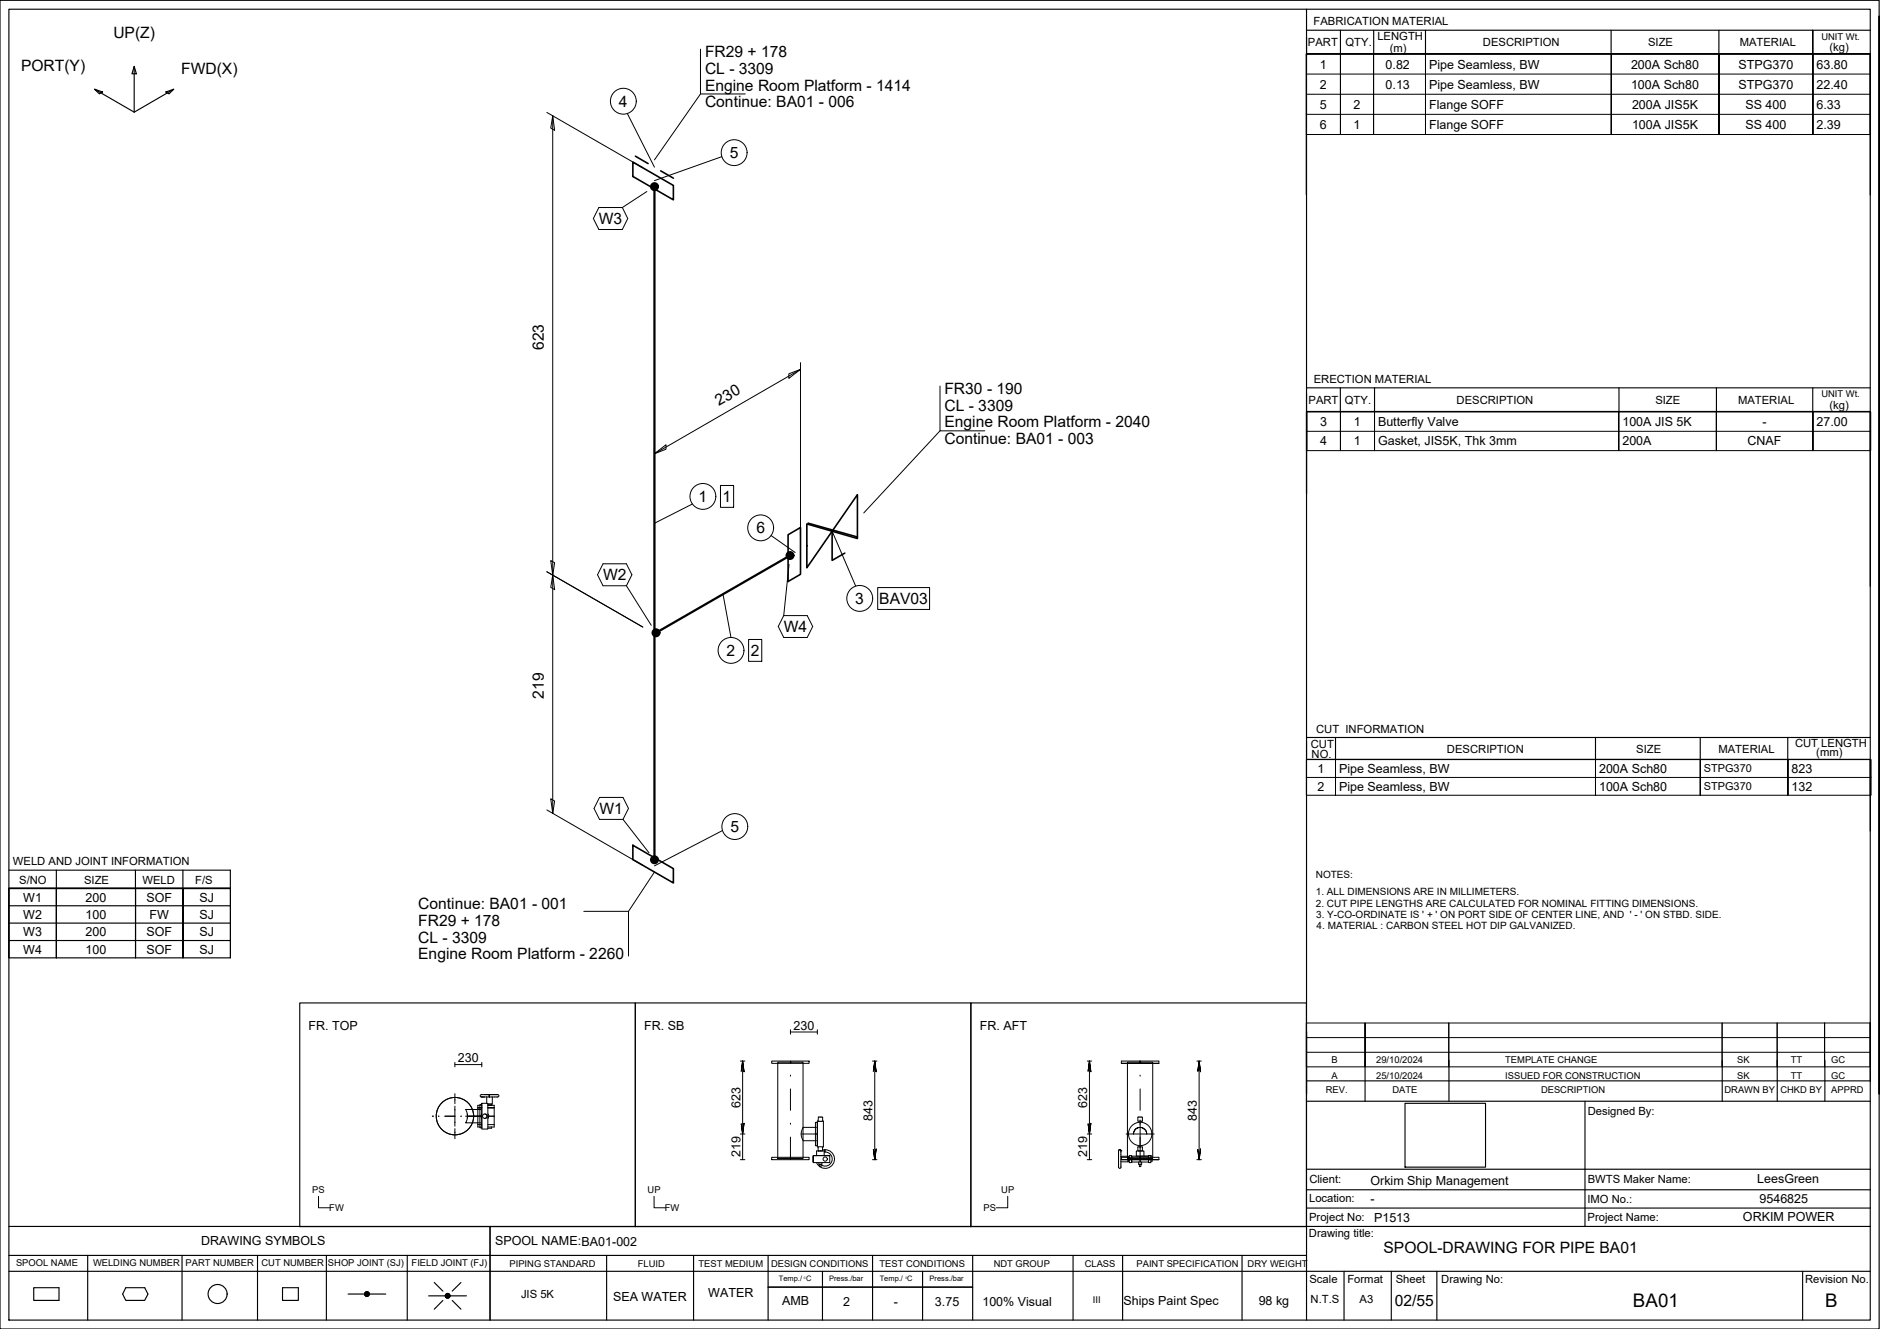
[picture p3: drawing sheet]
<svg xmlns="http://www.w3.org/2000/svg" width="420mm" height="297mm" viewBox="0 0 420 297" stroke-linecap="round" stroke-linejoin="round" font-family="sans-serif">
<defs><g id="words">
<g font-size="4.2">
<text x="365" y="292.1">BA01</text>
<text x="407.9" y="292.1">B</text>
</g>
<g font-size="3.5">
<text x="25.3" y="8.5">UP(Z)</text>
<text x="4.7" y="15.8">PORT(Y)</text>
<text x="40.5" y="16.6">FWD(X)</text>
<text x="157.6" y="16.5">CL - 3309</text>
<text x="157.6" y="12.7">FR29 + 178</text>
<text x="138.3" y="23.9">4</text>
<text x="157.6" y="20.2">Engine Room Platform - 1414</text>
<text x="157.6" y="24">Continue: BA01 - 006</text>
<text x="163.1" y="35.4">5</text>
<text x="133.8" y="50.1">W3</text>
<text x="121.5" y="78.2" transform="rotate(-90 121.5 78.2)">623</text>
<text x="211.1" y="88">FR30 - 190</text>
<text x="160.7" y="90.8" transform="rotate(-30 160.7 90.8)">230</text>
<text x="211.1" y="95.5">Engine Room Platform - 2040</text>
<text x="211.1" y="91.8">CL - 3309</text>
<text x="211.1" y="99.3">Continue: BA01 - 003</text>
<text x="156.1" y="112.2">1</text>
<text x="161.5" y="112.2">1</text>
<text x="169" y="119.2">6</text>
<text x="134.8" y="129.7">W2</text>
<text x="191.2" y="135">3</text>
<text x="196.5" y="135">BAV03</text>
<text x="175.2" y="141.3">W4</text>
<text x="162.4" y="146.6">2</text>
<text x="167.8" y="146.6">2</text>
<text x="121.5" y="156.2" transform="rotate(-90 121.5 156.2)">219</text>
<text x="134" y="181.9">W1</text>
<text x="163.2" y="186">5</text>
<text x="93.5" y="203.2">Continue: BA01 - 001</text>
<text x="93.5" y="206.9">FR29 + 178</text>
<text x="93.5" y="210.7">CL - 3309</text>
<text x="93.5" y="214.4">Engine Room Platform - 2260</text>
<text x="309.2" y="280.1">SPOOL-DRAWING FOR PIPE BA01</text>
<text x="311.7" y="291.8">02/55</text>
</g>
<g font-size="2.8">
<text x="295" y="15.3">1</text>
<text x="309.7" y="15.3">0.82</text>
<text x="319.4" y="15.3">Pipe Seamless, BW</text>
<text x="364.5" y="15.3">200A Sch80</text>
<text x="388.5" y="15.3">STPG370</text>
<text x="406" y="15.3">63.80</text>
<text x="295" y="19.8">2</text>
<text x="309.7" y="19.8">0.13</text>
<text x="319.4" y="19.8">Pipe Seamless, BW</text>
<text x="364.5" y="19.8">100A Sch80</text>
<text x="388.5" y="19.8">STPG370</text>
<text x="406" y="19.8">22.40</text>
<text x="295" y="24.3">5</text>
<text x="295" y="28.8">6</text>
<text x="302.5" y="24.3">2</text>
<text x="302.5" y="28.8">1</text>
<text x="319.4" y="24.3">Flange SOFF</text>
<text x="319.4" y="28.8">Flange SOFF</text>
<text x="364.7" y="24.3">200A JIS5K</text>
<text x="364.7" y="28.8">100A JIS5K</text>
<text x="390.1" y="24.3">SS 400</text>
<text x="390.1" y="28.8">SS 400</text>
<text x="406" y="24.3">6.33</text>
<text x="406" y="28.8">2.39</text>
<text x="295.1" y="95.2">3</text>
<text x="302.6" y="95.2">1</text>
<text x="308" y="95.2">Butterfly Valve</text>
<text x="362.6" y="95.2">100A JIS 5K</text>
<text x="393.9" y="95.2">-</text>
<text x="406" y="95.2">27.00</text>
<text x="295.1" y="99.6">4</text>
<text x="302.6" y="99.6">1</text>
<text x="308" y="99.6">Gasket, JIS5K, Thk 3mm</text>
<text x="362.6" y="99.6">200A</text>
<text x="390.6" y="99.6">CNAF</text>
<text x="294.4" y="172.7">1</text>
<text x="299.3" y="172.7">Pipe Seamless, BW</text>
<text x="357.4" y="172.7">200A Sch80</text>
<text x="400.4" y="172.7">823</text>
<text x="294.4" y="176.7">2</text>
<text x="299.3" y="176.7">Pipe Seamless, BW</text>
<text x="357.4" y="176.7">100A Sch80</text>
<text x="400.4" y="176.7">132</text>
<text x="5.2" y="201.5">W1</text>
<text x="19.1" y="201.5">200</text>
<text x="32.7" y="201.5">SOF</text>
<text x="44.6" y="201.5">SJ</text>
<text x="5.2" y="205.4">W2</text>
<text x="5.2" y="209.3">W3</text>
<text x="19.1" y="205.4">100</text>
<text x="19.1" y="209.3">200</text>
<text x="32.7" y="209.3">SOF</text>
<text x="33.4" y="205.4">FW</text>
<text x="44.6" y="205.4">SJ</text>
<text x="44.6" y="209.3">SJ</text>
<text x="5.2" y="213.2">W4</text>
<text x="19.1" y="213.2">100</text>
<text x="32.7" y="213.2">SOF</text>
<text x="44.6" y="213.2">SJ</text>
<text x="69" y="230.2">FR. TOP</text>
<text x="144" y="230.2">FR. SB</text>
<text x="177.3" y="230.2">230</text>
<text x="219" y="230.2">FR. AFT</text>
<text x="102.3" y="237.5">230</text>
<text x="165.5" y="247.6" transform="rotate(-90 165.5 247.6)">623</text>
<text x="195" y="250.5" transform="rotate(-90 195 250.5)">843</text>
<text x="243" y="247.6" transform="rotate(-90 243 247.6)">623</text>
<text x="267.5" y="250.5" transform="rotate(-90 267.5 250.5)">843</text>
<text x="165.5" y="258.7" transform="rotate(-90 165.5 258.7)">219</text>
<text x="243" y="258.7" transform="rotate(-90 243 258.7)">219</text>
<text x="306.3" y="265">Orkim Ship Management</text>
<text x="306.3" y="268.8">-</text>
<text x="392.7" y="264.4">LeesGreen</text>
<text x="393.2" y="268.9">9546825</text>
<text x="307.1" y="273.1">P1513</text>
<text x="389.5" y="273">ORKIM POWER</text>
<text x="45" y="278.2">DRAWING SYMBOLS</text>
<text x="110.6" y="278.3">SPOOL NAME:BA01-002</text>
<text x="137" y="290.8">SEA WATER</text>
<text x="158.3" y="290">WATER</text>
<text x="174.8" y="291.7">AMB</text>
<text x="188.5" y="291.9">2</text>
<text x="199.7" y="291.9">-</text>
<text x="209" y="291.8">3.75</text>
<text x="219.6" y="291.9">100% Visual</text>
<text x="251.1" y="291.7">Ships Paint Spec</text>
<text x="281.3" y="291.7">98 kg</text>
</g>
<g font-size="2.5">
<text x="293.6" y="5.7">FABRICATION MATERIAL</text>
<text x="292.3" y="10.3">PART</text>
<text x="300.7" y="10.3">QTY.</text>
<text x="307.8" y="8.9">LENGTH</text>
<text x="310.6" y="11.5">(m)</text>
<text x="331.4" y="10.3">DESCRIPTION</text>
<text x="368.3" y="10.3">SIZE</text>
<text x="388.8" y="10.3">MATERIAL</text>
<text x="408.9" y="11.4">(kg)</text>
<text x="293.6" y="85.7">ERECTION MATERIAL</text>
<text x="292.4" y="90.2">PART</text>
<text x="300.6" y="90.2">QTY.</text>
<text x="325.5" y="90.2">DESCRIPTION</text>
<text x="370" y="90.2">SIZE</text>
<text x="388.4" y="90.2">MATERIAL</text>
<text x="408.9" y="91.3">(kg)</text>
<text x="292.9" y="167.2">CUT</text>
<text x="294.1" y="163.9">CUT INFORMATION</text>
<text x="401.2" y="167">CUT LENGTH</text>
<text x="293.1" y="169.4">NO.</text>
<text x="323.4" y="168.3">DESCRIPTION</text>
<text x="365.7" y="168.3">SIZE</text>
<text x="384" y="168.3">MATERIAL</text>
<text x="405.9" y="169">(mm)</text>
<text x="2.9" y="193.4">WELD AND JOINT INFORMATION</text>
<text x="4.3" y="197.5">S/NO</text>
<text x="18.8" y="197.5">SIZE</text>
<text x="31.9" y="197.5">WELD</text>
<text x="43.6" y="197.5">F/S</text>
<text x="354.9" y="249.2">Designed By:</text>
<text x="292.6" y="268.6">Location:</text>
<text x="292.6" y="264.5">Client:</text>
<text x="354.8" y="268.9">IMO No.:</text>
<text x="354.9" y="264.3">BWTS Maker Name:</text>
<text x="292.6" y="272.8">Project No:</text>
<text x="354.8" y="272.8">Project Name:</text>
<text x="292.5" y="276.4">Drawing title:</text>
<text x="292.7" y="286.7">Scale</text>
<text x="301.1" y="286.7">Format</text>
<text x="311.9" y="286.7">Sheet</text>
<text x="322.1" y="286.7">Drawing No:</text>
<text x="403.4" y="286.7">Revision No.</text>
<text x="116.4" y="290.2">JIS 5K</text>
<text x="292.9" y="291.3">N.T.S</text>
<text x="303.9" y="291.3">A3</text>
</g>
<g font-size="2.4">
<text x="380.8" y="172.6">STPG370</text>
<text x="380.8" y="176.6">STPG370</text>
</g>
<g font-size="2.2">
<text x="294.1" y="196.3">NOTES:</text>
<text x="294.1" y="200">1. ALL DIMENSIONS ARE IN MILLIMETERS.</text>
<text x="294.1" y="202.7">2. CUT PIPE LENGTHS ARE CALCULATED FOR NOMINAL FITTING DIMENSIONS.</text>
<text x="294.2" y="205.1">3. Y-CO-ORDINATE IS ' + ' ON PORT SIDE OF CENTER LINE, AND ' - ' ON STBD. SIDE.</text>
<text x="294.3" y="207.7">4. MATERIAL : CARBON STEEL HOT DIP GALVANIZED.</text>
</g>
<g font-size="2.1">
<text x="407.1" y="8.9">UNIT Wt.</text>
<text x="407.1" y="88.8">UNIT Wt.</text>
<text x="297.6" y="237.7">B</text>
<text x="307.6" y="237.7">29/10/2024</text>
<text x="336.4" y="237.7">TEMPLATE CHANGE</text>
<text x="388.3" y="237.7">SK</text>
<text x="400.2" y="237.7">TT</text>
<text x="409.3" y="237.7">GC</text>
<text x="296.3" y="244.4">REV.</text>
<text x="297.6" y="241.2">A</text>
<text x="307.6" y="241.2">25/10/2024</text>
<text x="311.2" y="244.4">DATE</text>
<text x="336.4" y="241.2">ISSUED FOR CONSTRUCTION</text>
<text x="344.4" y="244.4">DESCRIPTION</text>
<text x="385.4" y="244.4">DRAWN BY</text>
<text x="388.3" y="241.2">SK</text>
<text x="397.9" y="244.4">CHKD BY</text>
<text x="400.2" y="241.2">TT</text>
<text x="409.3" y="244.4">APPRD</text>
<text x="409.3" y="241.2">GC</text>
<text x="69.8" y="266.7">PS</text>
<text x="144.7" y="266.7">UP</text>
<text x="223.8" y="266.7">UP</text>
<text x="73.6" y="270.7">FW</text>
<text x="148.6" y="270.7">FW</text>
<text x="219.8" y="270.7">PS</text>
<text x="3.6" y="283">SPOOL NAME</text>
<text x="20.8" y="282.9">WELDING NUMBER</text>
<text x="41.5" y="282.9">PART NUMBER</text>
<text x="58.4" y="282.9">CUT NUMBER</text>
<text x="73.3" y="282.9">SHOP JOINT (SJ)</text>
<text x="92" y="283">FIELD JOINT (FJ)</text>
<text x="113.9" y="283.1">PIPING STANDARD</text>
<text x="142.6" y="283.1">FLUID</text>
<text x="156.1" y="283.1">TEST MEDIUM</text>
<text x="172.3" y="283.1">DESIGN CONDITIONS</text>
<text x="196.6" y="283.1">TEST CONDITIONS</text>
<text x="222.1" y="283.1">NDT GROUP</text>
<text x="242.4" y="283.1">CLASS</text>
<text x="254" y="283.1">PAINT SPECIFICATION</text>
<text x="278.8" y="283.1">DRY WEIGHT</text>
<text x="244.2" y="291.3">III</text>
</g>
<g font-size="1.7">
<text x="174.1" y="286.4">Temp./ C</text>
<text x="185.3" y="286.4">Press./bar</text>
<text x="196.6" y="286.4">Temp./ C</text>
<text x="207.8" y="286.4">Press./bar</text>
</g>
<g font-size=".7">
<text x="179.7" y="285.8">0</text>
<text x="202.4" y="285.8">0</text>
</g>
</g></defs>
<g fill="none" stroke="#000" stroke-width=".22">
<path d="M156.5 11v10h10.1M292 12.1h126v18h-126zM292 16.6h126M292 12.1v18M299.6 12.1v18v-18M307 12.1v18v-18M318.6 12.1v18v-18M360.1 12.1v18v-18M384.2 12.1v18v-18M405.2 12.1v18v-18M418 12.1v18M122.2 25.1l21.5 12.4"/>
<path d="M123.5 25.9l.5 3.2-.9-.5zM123.5 25.9v155.9M140.2 25.4l6.1 12M156.5 21l-10.2 14.7M161.3 35l-15 5.4M292 25.6h126M292 21.1h126M133.8 46.4h5.3l1.2 2.4-1.2 2.5h-5.3l-1.2-2.5zM144.6 42.8l-5.5 3.6M146.3 99.9v38.7M176.3 83.6l2.6-1-2.6 2zM178.9 82.6l-32.6 18.8"/>
<path d="M178.9 81.1v38.7M210.1 86.3v10h10M210.1 96.3l-17.1 18.3M292 92.1h126.1v8.6h-126.1zM292 96.4h126.1M292.1 92.1v8.6M299.6 92.1v8.6v-8.6M307.2 92.1v8.6v-8.6M361.8 92.1v8.6v-8.6M383.6 92.1v8.6v-8.6M405.2 92.1v8.6v-8.6M418 92.1v8.6"/>
<path d="M146.3 101.4l2.5-2v1zM154.7 112.7l-8.4 4.3M161 108.5h3v4.9h-3zM172.3 119.7l5.4 3.8M186 118.7l5.2 12.3M122.2 127.8l21.5 12.4M123.1 125.3l.9 .5-.5 2.7zM123.5 128.5l.5 3.3-.9-.5zM134.8 126h5.2l1.2 2.5-1.2 2.4h-5.2l-1.3-2.4zM140 130.9l5.5 8.8M161.6 132.8l1.8 9.7M175.2 137.6h5.2l1.2 2.4-1.2 2.5h-5.2l-1.3-2.5z"/>
<path d="M176.3 126.2l-1.1 11.4M196.2 131.3h11.6v4.9h-11.6zM167.3 142.9h2.9v4.9h-2.9zM123.1 178.5l.9 .5-.5 2.8zM134 178.2h5.2l1.3 2.5-1.3 2.4h-5.2l-1.2-2.4zM292 169.8h126.2v7.9h-126.2zM292 169.8v7.9M292 173.8h126.2M298.5 169.8v7.9v-7.9M356.6 169.8v7.9v-7.9M380 169.8v7.9v-7.9M399.6 169.8v7.9v-7.9"/>
<path d="M418 169.8v7.9M122.2 181l21.5 12.4M139.2 183.1l5.8 7.5M146.3 194.9l-5.8 8.8M161.5 185.6l-15.2 7.9M130.5 203.7h10v10M101.7 237.5v.9M101.7 237.9h6M107.7 237.5v.9M165.5 237.2h1M166 237.2v22M166 237.2l-.3 2.4 .3-2.4 .3 2.4z"/>
<path d="M172.5 237.2h8.3v.5h-8.3zM173.8 237.4h5.7v21.5h-5.7zM176.7 237.4h.1M176.7 230.2v.9M176.7 237.2v.5M176.7 230.7h6M182.7 230.2v.9M195 237.2h1M195.5 237.2l.3 2.4-.3-2.4-.3 2.4 .3-2.4v22l.3-2.4-.3 2.4-.3-2.4 .3 2.4M243 237.2h1M243.5 237.2l.3 2.4-.3-2.4-.3 2.4 .3-2.4v16.3l.3-2.4-.3 2.4-.3-2.4 .3 2.4v5.7M250.6 237.7v-.5h8.4v.5"/>
<path d="M250.6 237.7h8.4zM252 237.4h5.6v21.5h-5.6zM254.7 237.2v.5M254.8 237.4h.1M254.8 237.2v.5M254.9 237.2v.5M267.5 237.2h1M268 237.2l.3 2.4-.3-2.4-.3 2.4 .3-2.4v22M292 228.6h126v9.8h-126zM292 228.6v9.8M292 235.2h126M292 231.9h126"/>
<path d="M305.1 228.6v9.8v-9.8M323.8 228.6v9.8M384.9 228.6v9.8M397.2 228.6v9.8M407.8 228.6v9.8v-9.8M418 228.6v9.8M96.6 249.5h.1M98 249.5h.1M99.4 249.5h2.3M101.7 244.4v2.3M101.7 247.2v4.5M101.7 252.3v2.2"/>
<path d="M103 249.5h.1M104.1 249.5h3.6M104.4 249v.9M106.8 251.4h.9M106.8 247.6h.9M107.3 246.9h.4v5.2h-.4zM107.5 248h-3.4a2.84 2.84 0 0 1 0 3h3.4M107.7 249l-.2 .5 .2 .5M107.7 246.6h1.3v5.8h-1.3zM107.7 247h-.9v4.9h.9M108.4 244.7h2.8h-1.8v.5M108.4 249a.51 .51 0 0 1 .5 .5 .51 .51 0 0 1-.5 .5"/>
<path d="M108.8 245.2v1.4M109 247h1.4v4.9h-1.4M109 251.4h1.4M109 247.6h1.4M109.1 249l.1 .4-.1 .6M109.2 249.5h1.2M109.3 244.7v.5zM109.3 244.7h-1.7l-.3 .2 .3 .3h3.6l.3-.3-.3-.2M109.9 251.9v.3h-.9M109.9 246.8v.2M110 245.2v1.6h-1M165.5 253.5h1"/>
<path d="M165.5 259.2h1M165.7 251.1l.3 2.4 .3-2.4-.3 2.4zM172.5 258.7h8.3v.5h-8.3zM176.7 240.3v.2M176.7 243.4v4.8M176.7 251v.3M176.7 254.2v5M179 253.5h3.7M181.8 258.3h.7v-1.1h1.7v1.1h1.2v1.5h-3.6v-1.5h3.6h-3.6v1.5M181.8 259.7v-1.3v1.3M181.8 259.8v-1.5v1.5M182.2 250.9h.5v5.2h-.5z"/>
<path d="M182.5 252h-3a2.84 2.84 0 0 0 0 3h3M182.5 258.2v.1M182.8 256.3h1.1l-.1 .9h-1zM182.8 250.6h-.1v5.7h.1M182.9 249.7h1v.9h-1.1zM183 259.8v.4h.7v-.4M183.4 257.2h.1M183.9 250.6h.1v5.7h-.1M183.9 257h.4v.5M184.4 257v.5h-.2M184.4 257a2.08 2.08 0 0 1 1.7 3.2 2.08 2.08 0 0 1-3.6-.4M184.4 257.5a1.58 1.58 0 0 1 1.5 2 1.58 1.58 0 0 1-2.4 .9"/>
<path d="M195 259.2h1M243 253.5h1M243 259.2h1M250 257.2v3.7M250 257.2l.3-.3 .2 .3M250.5 258.4h1.6v1.3h-1.6M250.5 257.2h.1M250.5 257.2v3.7l-.2 .2-.3-.2M250.6 259.2h8.4zM250.6 259.2v-.5h8.4v.5M251.7 253.5h6.2M252.1 258.6h.3v.9h-.3z"/>
<path d="M252.4 258.3h.5v1.5h-.5zM252.9 258.4h1.9v1.3h-1.9zM253.4 253l-.1 .5 .1-.5M253.6 252.6l-.2 .4 .2-.4M253.9 252.3l-.3 .3 .3-.3M254.3 256.3h1v.9h-1zM254.3 249.7h1v.9h-1zM254.3 252l-.4 .3 .4-.3M254.5 259.7v.5h.6v-.5M254.7 258.7v.5M254.8 258.4h1.9v1.3h-1.9zM254.8 252h-.5h.5"/>
<path d="M254.8 240.3v.2M254.8 243.4v4.8M254.8 250.3v8.9M254.9 258.7v.5M255.3 252l.7 .6zM255.3 252h-.5h.5M255.7 258.4v-1.2h-1.7v1.2h2.7M256.2 253l-.2-.4 .2 .4M256.3 253.5l-.1-.5 .1 .5M256.7 259.7v.1M257.2 258.3v1.5h-.5v-1.5h.5h-.5v.1M257.2 258.6h.3v.9h-.3"/>
<path d="M267.5 259.2h1M267.7 256.8l.3 2.4 .3-2.4-.3 2.4zM71.2 267.4v2.5h2.6M146.2 267.4v2.5h2.6M183.2 260.2h.3v.5h-.3zM225.2 267.4v2.5h-2.5M254.6 260.2h.4v.5h-.4z"/>
<circle cx="139.3" cy="22.6" r="2.89"/>
<circle cx="164.1" cy="34.1" r="2.89"/>
<circle cx="157.1" cy="111" r="2.89"/>
<circle cx="170" cy="118" r="2.89"/>
<circle cx="192.1" cy="133.7" r="2.89"/>
<circle cx="163.4" cy="145.4" r="2.89"/>
<circle cx="164.2" cy="184.7" r="2.89"/>
<circle cx="101.7" cy="249.5" r="4.2"/>
<circle cx="108.4" cy="249.5" r=".51"/>
<circle cx="184.4" cy="259.1" r=".48"/>
<circle cx="254.8" cy="253.4" r="2.61"/>
</g>
<g fill="none" stroke="#000" stroke-width=".25">
<path d="M0 .1h420v296.9h-420zM2 2.1h416v292.9h-416zM21.1 19.9l1.8 .7-.7 .4zM21.1 19.9l8.9 5.2M30 14.8l.5 1.7h-1zM30 14.8v10.3M38.8 19.9l-8.8 5.2M292 2.1v292.9M292 6.8h126M299.6 6.8v5.3M307 6.8v5.3M318.6 6.8v5.3"/>
<path d="M360.1 6.8v5.3M384.2 6.8v5.3M405.1 6.8v5.3v-5.3M418 12.1h-126v31.5v-31.5h126v31.5M420 3.6v240.9v-240.9M37.1 20.6l1.7-.7-1 1.1zM292 92v18.3v-18.3h126zM292 86.7h126M299.6 86.7v5.3M307.2 86.7v5.3M361.8 86.7v5.3M383.6 86.7v5.3"/>
<path d="M405.1 86.7v5.2M418 92.1v38.9M292 169.7l126 .1v15.9M292 164.8h126M298.5 164.8v4.9M356.6 164.8v4.9M380 164.8v4.9M399.5 164.8v4.9M2 198.6h49.5v15.5h-49.5zM2 198.6v15.5M2 194.5h49.5v4.1h-49.5M12.6 198.6v15.5v-15.5"/>
<path d="M12.6 194.5v4.1M30.3 194.5v4.1M30.3 198.6v15.5v-15.5M40.9 194.5v4.1M40.9 198.6v15.5v-15.5M51.5 198.6h-49.5h49.5M51.5 198.6v15.5M2 210.2h49.5M2 206.3h49.5M2 202.4h49.5M67 224.2h75v50h-75zM142 224.2h75v50h-75z"/>
<path d="M217 224.2h75v50h-75zM292 230.6v13.9v-13.9M305.1 237v9.1M323.8 237v9.1M384.9 237v9.1M397.2 237v9.1M407.8 237v9.1M418 228.5v13.1M292 246.1h126M292 241.6h126M314 246.6h18v14.3h-18zM354.2 246.1v28"/>
<path d="M2 274.1h416M109.5 274.1v20.9M292 261.3h126M292 270h126M292 265.9h126M2 284.1h416M2 280.6h290M7.5 287.8h5.7v2.8h-5.7zM19.6 280.6v14.4M28.1 287.8h4.2l.8 1.4-.8 1.4h-4.2l-.7-1.4zM40.7 280.6v14.4M57.6 280.6v14.4"/>
<path d="M63.1 287.8h3.6v2.8h-3.6zM72.9 280.6v14.4M77.8 289.2h3.7M81.7 288.8l-.1 .2M81.9 288.7l-.4 .4M82 288.7l-.5 .6M82.1 288.7l-.6 .7M82.2 288.8l-.7 .6M82.3 288.8l-.7 .7M82.3 288.8l-.7 .8M82.4 288.9l-.7 .7M82.4 289l-.7 .7"/>
<path d="M82.5 289l-.7 .7M82.5 289.5l-.3 .2M82.5 289.1l-.6 .6M82.5 289.2l-.5 .5M82.5 289.3l-.4 .4M82.5 289.2h3.7M91 280.6v14.4M95.8 289.6h3.7M97 286.6l2 2M99 290.7l-2 1.9M99.9 289.1l-.3 .3M100 289.1l-.5 .5"/>
<path d="M100.1 289.1l-.6 .6M100.2 289.1l-.7 .7M100.2 289.2l-.6 .6M100.3 289.2l-.7 .7M100.4 289.2l-.7 .8M100.4 289.3l-.7 .7M100.5 289.4l-.7 .7M100.5 289.9l-.1 .1M100.5 289.5l-.6 .6M100.5 289.7l-.4 .4M100.6 289.6h3.6M100.6 289.6l-.6 .5"/>
<path d="M101.1 290.7l1.9 1.9M103 286.6l-1.9 2M135.6 280.6v14.4M155 280.6v14.4M171.7 287.7h45.7M171.7 280.6v14.4M183.8 284.1v10.9M195 280.6v14.4M206.2 284.1v10.9M217.4 280.6v14.4M239.8 280.6v14.4M250.9 280.7v14.3"/>
<path d="M277.6 280.6v14.4M300.4 284.1v10.9M310.9 284.1v10.9M321.1 284.1v10.9M402.9 284.1v10.9"/>
<circle cx="48.6" cy="289.2" r="2.13"/>
<circle cx="82" cy="289.2" r=".54"/>
<circle cx="100" cy="289.6" r=".54"/>
</g>
<g fill="none" stroke="#000" stroke-width=".51">
<path d="M146.3 41.7v150.5M176.6 124.2l-30 17.2"/>
<circle cx="146.3" cy="41.7" r=".75"/>
<circle cx="146.3" cy="41.7" r=".37"/>
<circle cx="176.6" cy="124.2" r=".75"/>
<circle cx="176.6" cy="124.2" r=".37"/>
<circle cx="146.6" cy="141.4" r=".75"/>
<circle cx="146.6" cy="141.4" r=".37"/>
<circle cx="146.3" cy="192.2" r=".75"/>
<circle cx="146.3" cy="192.2" r=".37"/>
</g>
<path d="M141.4 36.2l9.1 5.3v3.2l-9.1-5.3zM142 34.9l2.8 1.7M147.7 38.2l2.8 1.6M176.1 119.5l2.8-1.6v10.5l-2.8 1.6zM180.3 117.1v9.8l11.3-16.3v9.8zM180.6 116.9l11 3.1M186 118.7v6.6l2.8-1.7M141.4 188.9l9.1 5.2v3.2l-9.1-5.2z" fill="none" stroke="#000" stroke-width=".36"/>
<path d="M136.2 19.5v6.2M161 31v6.2M154 107.9v6.2M160.8 108.3v5.3M166.9 114.9v6.2M189 130.7v6.2M195.9 131.1v5.3M160.3 142.3v6.2M167.1 142.7v5.3M161.1 181.7v6.1" fill="none" stroke="#fff" stroke-width=".22"/>
<g fill="#fff" stroke="#fff" stroke-width=".22">
<path d="M167.3 181.7l-6.2 6.1h6.2zM161.1 181.7h6.2l-6.2 6.1z"/>
<path d="M195.2 130.7l-6.2 6.2h6.2zM189 130.7h6.2l-6.2 6.2z"/>
<path d="M160.2 107.9l-6.2 6.2h6.2zM154 107.9h6.2l-6.2 6.2z"/>
<path d="M166.9 121.1h6.2v-6.2zM166.9 114.9h6.2l-6.2 6.2z"/>
<path d="M166.5 142.3l-6.2 6.2h6.2zM160.3 142.3h6.2l-6.2 6.2z"/>
<path d="M142.4 19.5l-6.2 6.2h6.2zM136.2 19.5h6.2l-6.2 6.2z"/>
<path d="M167.2 31l-6.2 6.2h6.2zM161 31h6.2l-6.2 6.2z"/>
<path d="M164.1 108.3l-3.3 5.3h3.3zM160.8 108.3h3.3l-3.3 5.3z"/>
<path d="M170.4 142.7l-3.3 5.3h3.3zM167.1 142.7h3.3l-3.3 5.3z"/>
<path d="M195.9 136.4h12.1v-5.3zM195.9 131.1h12.1l-12.1 5.3z"/>
</g>
<use href="#words"/>
</svg>
